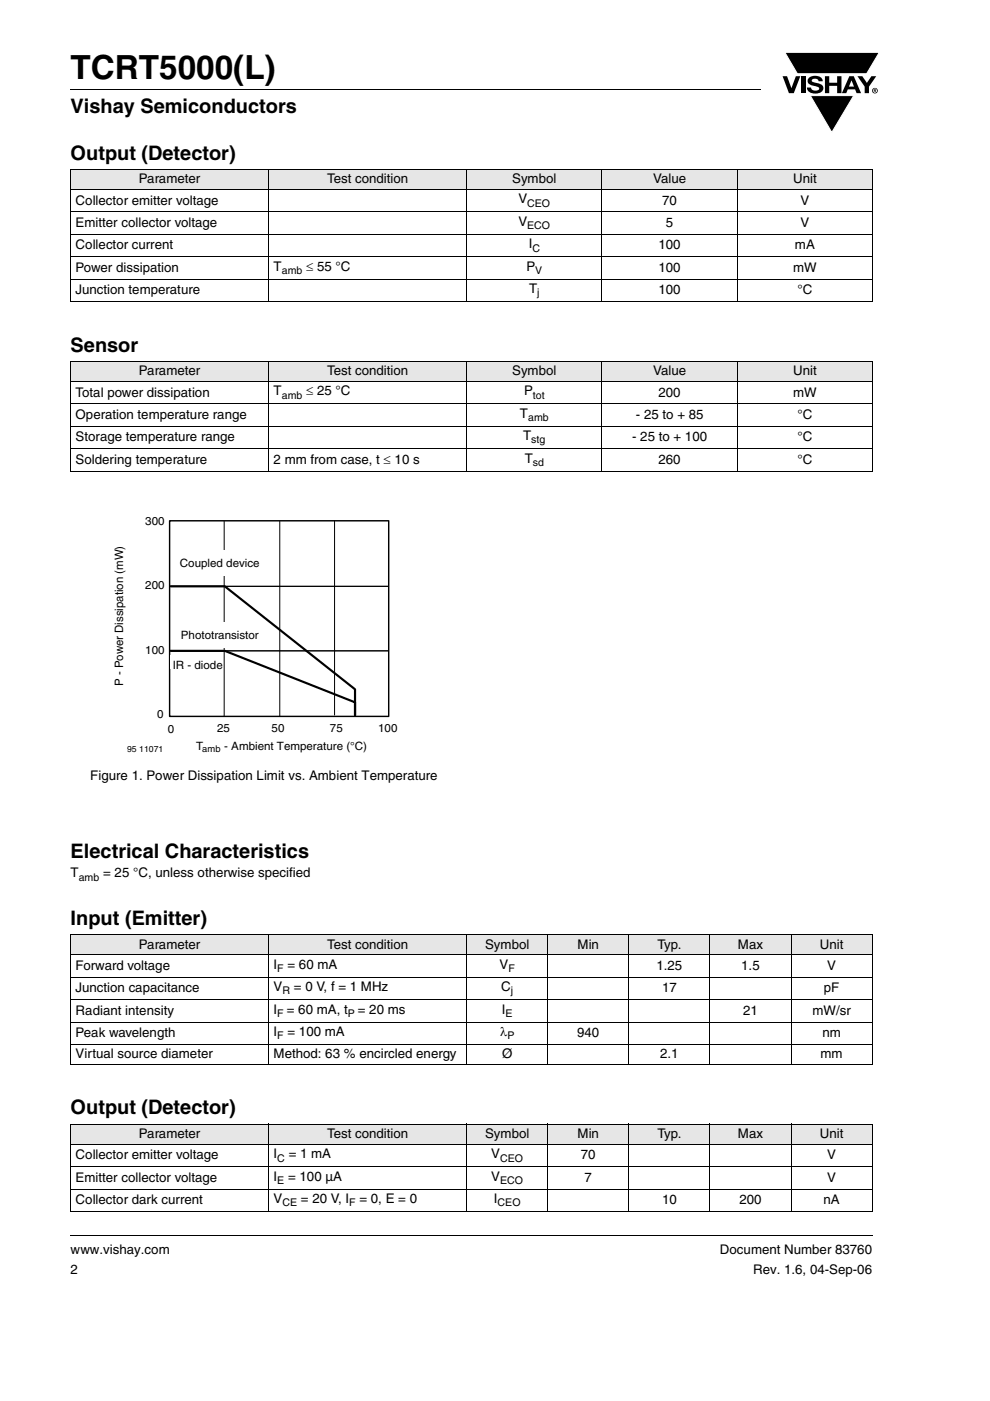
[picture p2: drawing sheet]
<svg xmlns="http://www.w3.org/2000/svg" width="210mm" height="297mm" viewBox="0 0 210 297" stroke-linecap="round" stroke-linejoin="round" font-family="sans-serif">
<defs><g id="words">
<text font-size="7" x="15" y="16.7">TCRT5000(L)</text>
<g font-size="4.2">
<text x="15" y="24">Vishay Semiconductors</text>
<text x="15" y="33.8">Output (Detector)</text>
<text x="15" y="74.5">Sensor</text>
<text x="15" y="182">Electrical Characteristics</text>
<text x="15" y="196.1">Input (Emitter)</text>
<text x="15" y="236.3">Output (Detector)</text>
</g>
<g font-size="2.8">
<text x="29.5" y="38.9">Parameter</text>
<text x="69.4" y="38.9">Test condition</text>
<text x="108.6" y="38.9">Symbol</text>
<text x="138.5" y="38.9">Value</text>
<text x="168.2" y="38.9">Unit</text>
<text x="16" y="43.4">Collector emitter voltage</text>
<text x="110" y="43.1">V</text>
<text x="110" y="47.9">V</text>
<text x="140.5" y="43.4">70</text>
<text x="169.8" y="43.4">V</text>
<text x="16" y="52.9">Collector current</text>
<text x="16" y="48.1">Emitter collector voltage</text>
<text x="112.1" y="52.6">I</text>
<text x="139.7" y="52.9">100</text>
<text x="141.2" y="48.1">5</text>
<text x="168.6" y="52.9">mA</text>
<text x="169.8" y="48.1">V</text>
<text x="16" y="57.6">Power dissipation</text>
<text x="58" y="57.4">T</text>
<text x="64.9" y="57.4">≤ 55 °C</text>
<text x="111.7" y="57.4">P</text>
<text x="139.7" y="57.6">100</text>
<text x="168.2" y="57.6">mW</text>
<text x="16" y="62.4">Junction temperature</text>
<text x="112.2" y="62.1">T</text>
<text x="139.7" y="62.4">100</text>
<text x="169.2" y="62.4">°C</text>
<text x="29.5" y="79.6">Parameter</text>
<text x="58" y="83.8">T</text>
<text x="64.9" y="83.8">≤ 25 °C</text>
<text x="69.4" y="79.6">Test condition</text>
<text x="108.6" y="79.6">Symbol</text>
<text x="111.1" y="83.8">P</text>
<text x="138.5" y="79.6">Value</text>
<text x="168.2" y="79.6">Unit</text>
<text x="16" y="84.1">Total power dissipation</text>
<text x="16" y="88.8">Operation temperature range</text>
<text x="110.3" y="88.6">T</text>
<text x="134.9" y="88.8">- 25 to + 85</text>
<text x="139.7" y="84.1">200</text>
<text x="168.2" y="84.1">mW</text>
<text x="169.2" y="88.8">°C</text>
<text x="16" y="93.6">Storage temperature range</text>
<text x="111" y="93.3">T</text>
<text x="134.1" y="93.6">- 25 to + 100</text>
<text x="169.2" y="93.6">°C</text>
<text x="16" y="98.3">Soldering temperature</text>
<text x="58" y="98.3">2 mm from case, t ≤ 10 s</text>
<text x="111.3" y="98.1">T</text>
<text x="139.7" y="98.3">260</text>
<text x="169.2" y="98.3">°C</text>
<text x="19.2" y="165.3">Figure 1. Power Dissipation Limit vs. Ambient Temperature</text>
<text x="15" y="186">T</text>
<text x="21.9" y="186">= 25 °C, unless otherwise specified</text>
<text x="29.5" y="201.2">Parameter</text>
<text x="69.4" y="201.2">Test condition</text>
<text x="102.9" y="201.2">Symbol</text>
<text x="122.5" y="201.2">Min</text>
<text x="139.5" y="201.2">Typ.</text>
<text x="156.5" y="201.2">Max</text>
<text x="173.9" y="201.2">Unit</text>
<text x="16" y="205.7">Forward voltage</text>
<text x="58" y="205.4">I</text>
<text x="61" y="205.4">= 60 mA</text>
<text x="106" y="205.4">V</text>
<text x="139.2" y="205.7">1.25</text>
<text x="157.2" y="205.7">1.5</text>
<text x="175.5" y="205.7">V</text>
<text x="16" y="215.2">Radiant intensity</text>
<text x="16" y="210.4">Junction capacitance</text>
<text x="58" y="214.9">I</text>
<text x="58" y="210.1">V</text>
<text x="60.8" y="214.9">= 60 mA, t</text>
<text x="62.3" y="210.1">= 0 V, f = 1 MHz</text>
<text x="75.9" y="214.9">= 20 ms</text>
<text x="106.3" y="210.1">C</text>
<text x="106.4" y="214.9">I</text>
<text x="140.4" y="210.4">17</text>
<text x="157.6" y="215.2">21</text>
<text x="172.3" y="215.2">mW/sr</text>
<text x="174.8" y="210.4">pF</text>
<text x="16" y="219.9">Peak wavelength</text>
<text x="58" y="219.6">I</text>
<text x="61" y="219.6">= 100 mA</text>
<text x="106.1" y="219.6">λ</text>
<text x="122.4" y="219.9">940</text>
<text x="174.4" y="219.9">nm</text>
<text x="16" y="224.4">Virtual source diameter</text>
<text x="58" y="224.4">Method: 63 % encircled energy</text>
<text x="106.5" y="224.4">Ø</text>
<text x="140" y="224.4">2.1</text>
<text x="174" y="224.4">mm</text>
<text x="16" y="245.8">Collector emitter voltage</text>
<text x="29.5" y="241.3">Parameter</text>
<text x="58" y="245.6">I</text>
<text x="61.2" y="245.6">= 1 mA</text>
<text x="69.4" y="241.3">Test condition</text>
<text x="102.9" y="241.3">Symbol</text>
<text x="104.2" y="245.6">V</text>
<text x="122.5" y="241.3">Min</text>
<text x="123.2" y="245.8">70</text>
<text x="139.5" y="241.3">Typ.</text>
<text x="156.5" y="241.3">Max</text>
<text x="173.9" y="241.3">Unit</text>
<text x="175.5" y="245.8">V</text>
<text x="16" y="250.6">Emitter collector voltage</text>
<text x="58" y="250.3">I</text>
<text x="61.1" y="250.3">= 100 µA</text>
<text x="104.2" y="250.3">V</text>
<text x="124" y="250.6">7</text>
<text x="175.5" y="250.6">V</text>
<text x="16" y="255.3">Collector dark current</text>
<text x="58" y="255.1">V</text>
<text x="63.8" y="255.1">= 20 V, I</text>
<text x="76.2" y="255.1">= 0, E = 0</text>
<text x="104.8" y="255.1">I</text>
<text x="140.4" y="255.3">10</text>
<text x="156.8" y="255.3">200</text>
<text x="174.7" y="255.3">nA</text>
<text x="15" y="265.9">www.vishay.com</text>
<text x="152.7" y="265.9">Document Number 83760</text>
<text x="15" y="270.1">2</text>
<text x="159.7" y="270.1">Rev. 1.6, 04-Sep-06</text>
</g>
<text font-size="2.5" x="26.1" y="145.5" transform="rotate(-90 26.1 145.5)">P - Power Dissipation (mW)</text>
<g font-size="2.4">
<text x="30.8" y="111.3">300</text>
<text x="30.8" y="125">200</text>
<text x="38.2" y="120.1">Coupled device</text>
<text x="38.4" y="135.5">Phototransistor</text>
<text x="30.8" y="138.6">100</text>
<text x="36.6" y="141.9">IR - diode</text>
<text x="33.3" y="152.3">0</text>
<text x="35.6" y="155.4">0</text>
<text x="46" y="155.3">25</text>
<text x="57.6" y="155.3">50</text>
<text x="70" y="155.2">75</text>
<text x="80.2" y="155.2">100</text>
<text x="41.6" y="159">T</text>
<text x="47.6" y="159">- Ambient Temperature (°C)</text>
</g>
<g font-size="2.2">
<text x="111.8" y="43.8">CEO</text>
<text x="111.8" y="48.6">ECO</text>
<text x="112.9" y="53.3">C</text>
<text x="59.8" y="58.1">amb</text>
<text x="113.5" y="58.1">V</text>
<text x="113.9" y="62.8">j</text>
<text x="59.8" y="84.5">amb</text>
<text x="112" y="89.3">amb</text>
<text x="113" y="84.5">tot</text>
<text x="112.7" y="94">stg</text>
<text x="113" y="98.8">sd</text>
<text x="16.7" y="186.7">amb</text>
<text x="58.8" y="206.1">F</text>
<text x="107.8" y="206.1">F</text>
<text x="58.8" y="215.6">F</text>
<text x="59.9" y="210.8">R</text>
<text x="73.8" y="215.6">P</text>
<text x="107.2" y="215.6">E</text>
<text x="108.4" y="210.8">j</text>
<text x="58.8" y="220.3">F</text>
<text x="107.6" y="220.3">P</text>
<text x="58.8" y="246.3">C</text>
<text x="58.8" y="251">E</text>
<text x="106.1" y="246.3">CEO</text>
<text x="106.1" y="251">ECO</text>
<text x="59.9" y="255.8">CE</text>
<text x="74.1" y="255.8">F</text>
<text x="105.5" y="255.8">CEO</text>
</g>
<text font-size="2" x="42.9" y="159.5">amb</text>
<text font-size="1.8" x="27" y="159.4">95 11071</text>
</g></defs>
<path d="M14.9 261.9l.1 .2z" fill="#000"/>
<path d="M15 262h170.1" fill="none" stroke="#000" stroke-width=".21"/>
<path d="M166 11h20.6v17.2h-20.6z" fill="#fff"/>
<g fill="#000">
<path d="M14.9 18.9l.1 .2zM166 16.2h.9l1 2.5 .9-2.5h.9l-1.3 3.6h-1.1zM166.5 11.1h20l-2.7 4.5h-14.7zM169.9 16.2h.9v3.6h-.9zM171.6 16.5a2.1 2.1 0 0 1 2.8 .3l.1 .4h-.9a.79 .79 0 0 0-.7-.5 .79 .79 0 0 0-.7 .4l.2 .3 1 .2a1.08 1.08 0 0 1 1.2 1 1.08 1.08 0 0 1-1.1 1.2 1.73 1.73 0 0 1-2.4-1.2h.9a.96 .96 0 0 0 .8 .6 .96 .96 0 0 0 1-.4 1.68 1.68 0 0 0-1.6-.7 .92 .92 0 0 1-.9-.6 .92 .92 0 0 1 .3-1zM175 16.2h.9v1.3h1.7v-1.3h.9v3.6h-.9v-1.6h-1.7v1.6h-.9zM181.9 16.2h1l1 1.4 .9-1.4h1.1l-1.6 2.2v1.4h-.9v-1.4zM171.9 20.3h9.2l-4.7 7.8z"/>
<path d="M180.6 17l-.5 1.4h1zM180.1 16.2h1l1.5 3.6h-.9l-.3-.8h-1.6l-.3 .8h-.9z"/>
<path d="M185.5 19v.2h.2v-.2zM185.3 18.9h.5v.2l-.1 .2 .1 .3-.3-.3-.2 .3zM185.1 19.2a.46 .46 0 0 0 .9 0 .46 .46 0 0 0-.9 0zM185 19.2a.6 .6 0 0 1 1.2 0 .6 .6 0 0 1-1.2 0z"/>
</g>
<path d="M166.5 11.1h20l-2.7 4.5h-14.7zM171.9 20.3h9.2l-4.7 7.8z" fill="none" stroke="#fff" stroke-width=".21"/>
<path d="M15 19h146.3" fill="none" stroke="#000" stroke-width=".21"/>
<g fill="#e6e6e6">
<path d="M15 35.9h42v4.3h-42z"/>
<path d="M57 35.9h42v4.3h-42z"/>
<path d="M99 35.9h28.7v4.3h-28.7z"/>
<path d="M127.7 35.9h28.7v4.3h-28.7z"/>
<path d="M156.4 35.9h28.7v4.3h-28.7z"/>
<path d="M15 76.6h42v4.3h-42z"/>
<path d="M57 76.6h42v4.3h-42z"/>
<path d="M99 76.6h28.7v4.3h-28.7z"/>
<path d="M127.7 76.6h28.7v4.3h-28.7z"/>
<path d="M156.4 76.6h28.7v4.3h-28.7z"/>
</g>
<g fill="none" stroke="#000" stroke-width=".21">
<path d="M14.9 35.9h170.3M15 36v27.9M57 35.9v28.1M99 35.9v28.1M127.7 35.9v28.1M156.4 35.9v28.1M185.1 36v27.9M14.9 40.2h170.3M14.9 44.9h170.3M14.9 49.7h170.3M14.9 54.4h170.3M14.9 59.2h170.3"/>
<path d="M14.9 63.9h170.3M14.9 76.6h170.3M15 76.7v23.1M57 76.6v23.4M99 76.6v23.4M127.7 76.6v23.4M156.4 76.6v23.4M185.1 76.7v23.1M14.9 80.9h170.3M14.9 85.6h170.3M14.9 90.4h170.3M14.9 95.1h170.3"/>
<path d="M14.9 99.9h170.3M82.3 138h-46.1M82.3 124.3h-46.1"/>
</g>
<path d="M36.2 124.3h11.5l27.6 21.8v5.6v-2.8l-27.6-10.9h-11.5" fill="none" stroke="#000" stroke-width=".46"/>
<path d="M36 110.4h46.4v41.5h-46.4z" fill="none" stroke="#000" stroke-width=".31"/>
<g fill="#fff">
<path d="M36.2 120.3h18.9v2.9h-18.9z"/>
<path d="M36.2 133.8h18v2.9h-18z"/>
<path d="M36.2 138.9h12.7v2.9h-12.7z"/>
</g>
<path d="M47.5 110.4v41.6M59.3 110.5v41.3M71 110.3v41.4" fill="none" stroke="#000" stroke-width=".21"/>
<g fill="#fff">
<path d="M37.6 116.6h18.7v5.4h-18.7z"/>
<path d="M36.7 132h19.8v5.3h-19.8z"/>
</g>
<g fill="#e6e6e6">
<path d="M15 198.2h42v4.3h-42z"/>
<path d="M57 198.2h42v4.3h-42z"/>
<path d="M99 198.2h17.2v4.3h-17.2z"/>
<path d="M116.2 198.2h17.2v4.3h-17.2z"/>
<path d="M133.4 198.2h17.2v4.3h-17.2z"/>
<path d="M150.6 198.2h17.2v4.3h-17.2z"/>
<path d="M167.8 198.2h17.2v4.3h-17.2z"/>
<path d="M15 238.4h42v4.2h-42z"/>
<path d="M57 238.4h42v4.2h-42z"/>
<path d="M99 238.4h17.2v4.2h-17.2z"/>
<path d="M116.2 238.4h17.2v4.2h-17.2z"/>
<path d="M133.4 238.4h17.2v4.2h-17.2z"/>
<path d="M150.6 238.4h17.2v4.2h-17.2z"/>
<path d="M167.8 238.4h17.2v4.2h-17.2z"/>
</g>
<g fill="none" stroke="#000" stroke-width=".21">
<path d="M14.9 198.2h170.2M15 198.3v27.3M57 198.1v27.7M99 198.1v27.7M116.2 198.1v27.7M133.4 198.1v27.7M150.6 198.1v27.7M167.8 198.1v27.7M185 198.3v27.3M14.9 202.5h170.2M14.9 207.2h170.2M14.9 212h170.2"/>
<path d="M14.9 216.7h170.2M14.9 221.4h170.2M14.9 225.7h170.2M14.9 238.4h170.2M15 238.5v18.3M57 238.3v18.7M99 238.3v18.7M116.2 238.3v18.7M133.4 238.3v18.7M150.6 238.3v18.7M167.8 238.3v18.7M185 238.5v18.3"/>
<path d="M14.9 242.6h170.2M14.9 247.4h170.2M14.9 252.1h170.2M14.9 256.9h170.2"/>
</g>
<use href="#words"/>
</svg>
